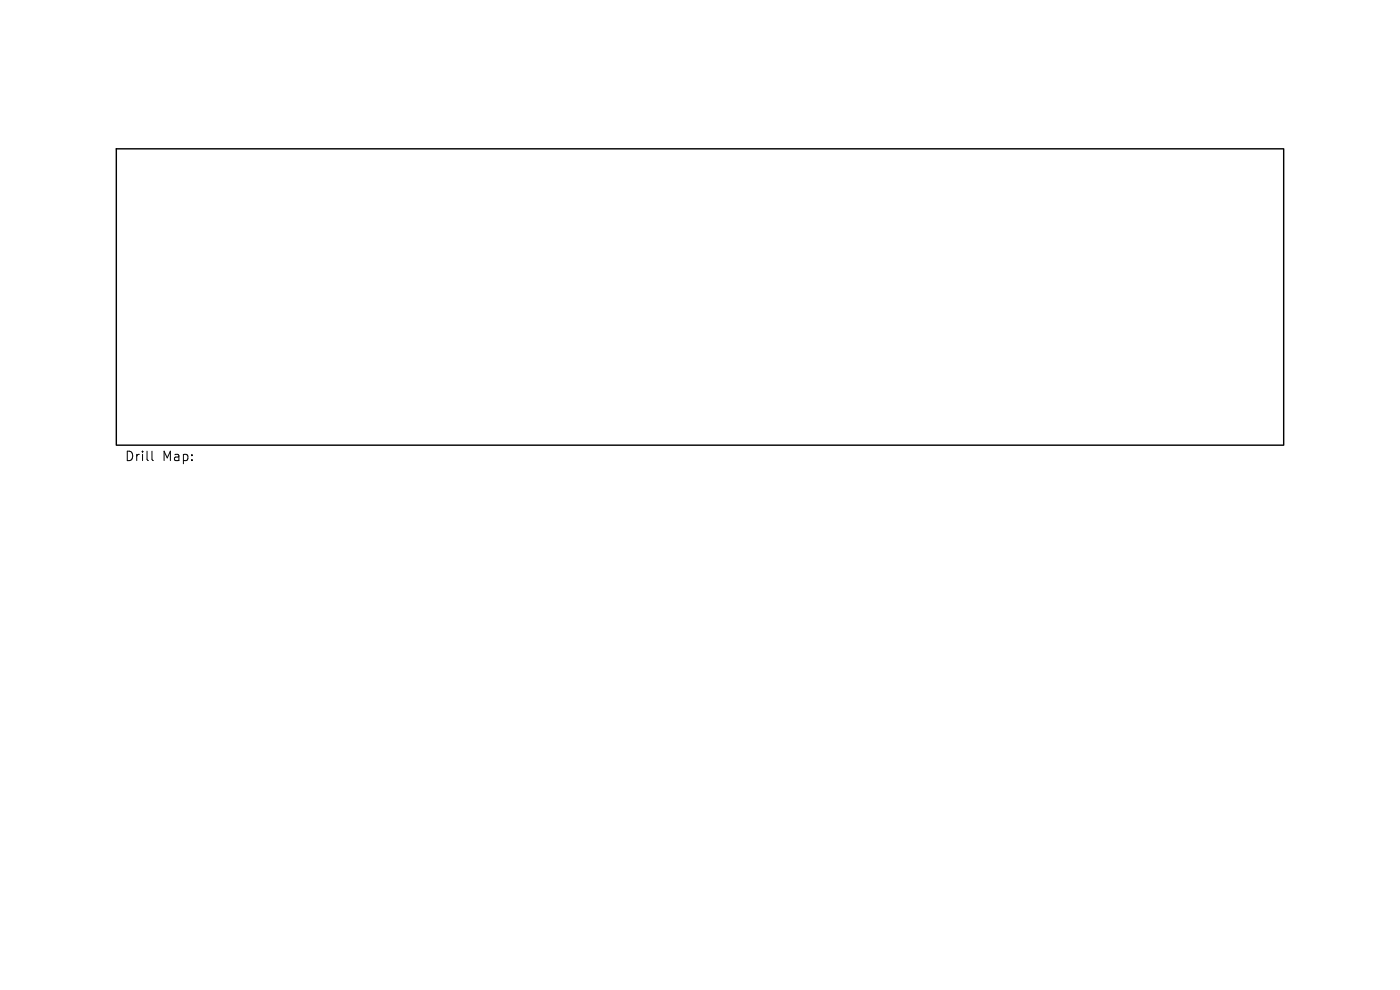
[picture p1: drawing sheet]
<svg xmlns="http://www.w3.org/2000/svg" width="297mm" height="210mm" viewBox="0 0 297 210" stroke-linecap="round" stroke-linejoin="round" font-family="sans-serif">
<defs><g id="words">
<g font-size="2.8">
<text x="26.5" y="98">Drill</text>
<text x="34.4" y="98">Map:</text>
</g>
</g></defs>
<path d="M24.7 31.6h247.6v62.8h-247.6z" fill="none" stroke="#000" stroke-width=".3"/>
<path d="M32.2 95.7v1.7l.3 .3" fill="none" stroke="#000" stroke-width=".21"/>
<use href="#words"/>
</svg>
